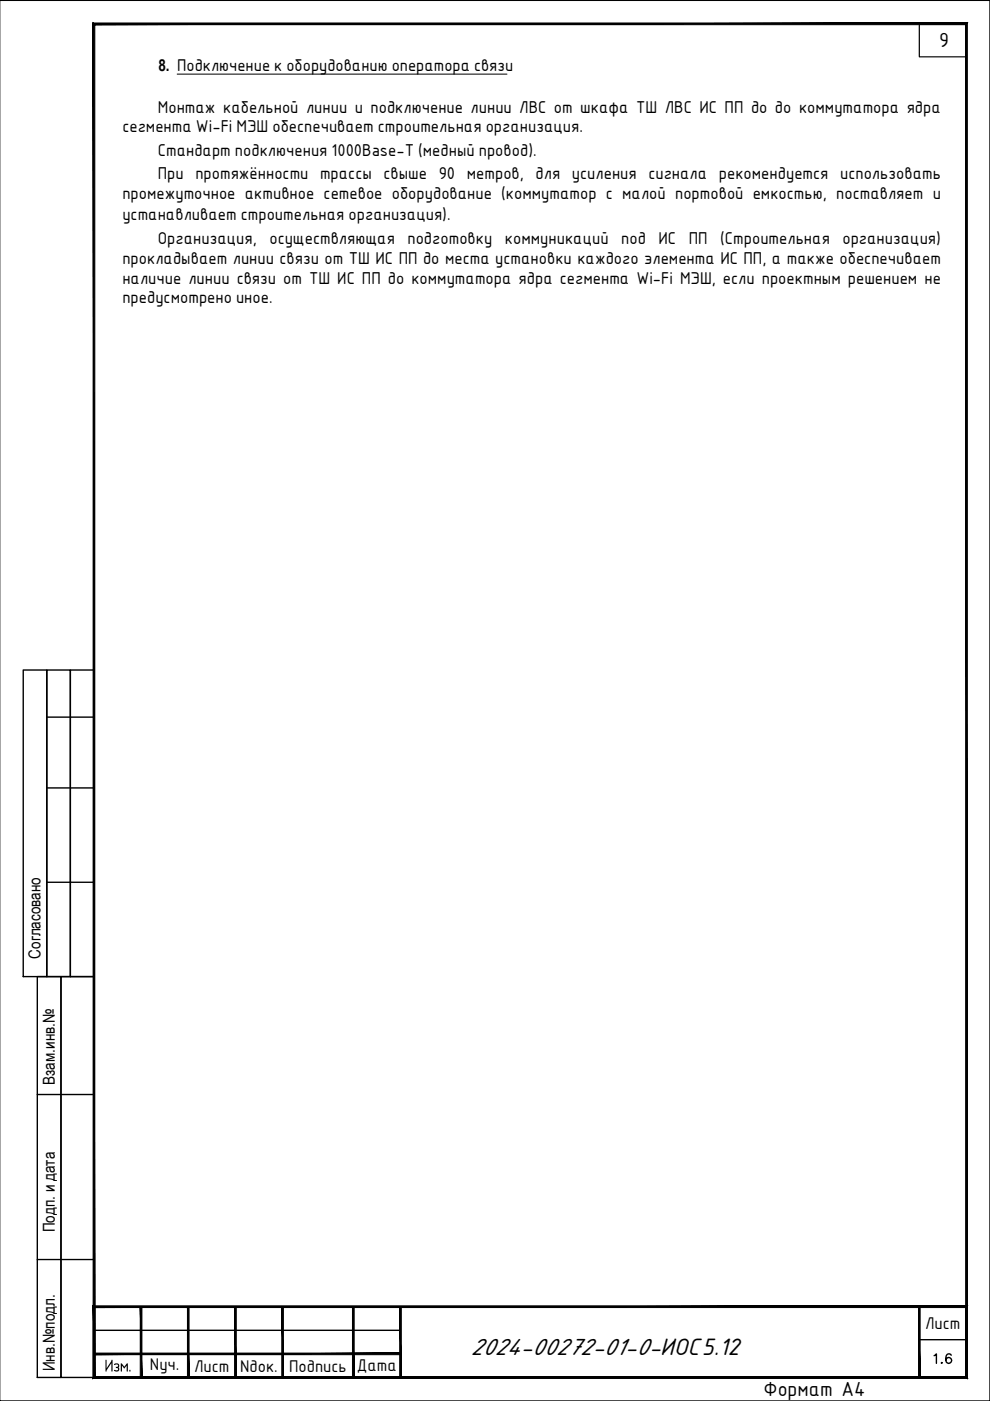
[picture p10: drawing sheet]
<svg xmlns="http://www.w3.org/2000/svg" width="210mm" height="297mm" viewBox="0 0 210 297" stroke-linecap="round" stroke-linejoin="round" font-family="sans-serif">
<defs><g id="words">
<text font-size="5.4" x="99.8" y="287.2">2024-00272-01-0-ИОС5.12</text>
<g font-size="4.7">
<text x="199.2" y="10">9</text>
<text x="161.9" y="296">Формат А4</text>
</g>
<g font-size="3.9">
<text x="196.2" y="281.8">Лист</text>
<text x="22.1" y="290.8">Изм.</text>
<text x="31.8" y="290.4">Nуч.</text>
<text x="41.2" y="290.8">Лист</text>
<text x="50.9" y="290.8">Nдок.</text>
<text x="61.3" y="290.8">Подпись</text>
<text x="75.7" y="290.6">Дата</text>
</g>
<g font-size="3.5">
<text x="33.6" y="15">8. Подключение к оборудованию оператора связи</text>
<text x="33.5" y="23.9">Монтаж кабельной линии и подключение линии ЛВС от шкафа ТШ ЛВС ИС ПП до до коммутатора ядра</text>
<text x="25.9" y="28.1">сегмента Wi-Fi МЭШ обеспечивает строительная организация.</text>
<text x="33.5" y="33">Стандарт подключения 1000Base-T (медный провод).</text>
<text x="33.5" y="37.9">При</text>
<text x="41.4" y="37.9">протяжённости трассы</text>
<text x="81.3" y="37.9">свыше</text>
<text x="93" y="37.9">90</text>
<text x="99" y="37.9">метров,</text>
<text x="113.6" y="37.9">для</text>
<text x="121.3" y="37.9">усиления</text>
<text x="137.5" y="37.9">сигнала рекомендуется</text>
<text x="178.1" y="37.9">использовать</text>
<text x="25.9" y="42.2">промежуточное активное сетевое оборудование (коммутатор с малой портовой емкостью, поставляет и</text>
<text x="25.9" y="46.6">устанавливает строительная организация).</text>
<text x="33.5" y="51.8">Организация,</text>
<text x="57.1" y="51.8">осуществляющая</text>
<text x="86.4" y="51.8">подготовку</text>
<text x="107.1" y="51.8">коммуникаций</text>
<text x="131.7" y="51.8">под</text>
<text x="139.6" y="51.8">ИС</text>
<text x="146" y="51.8">ПП</text>
<text x="152.7" y="51.8">(Строительная</text>
<text x="178.6" y="51.8">организация)</text>
<text x="25.9" y="56">прокладывает линии связи от ТШ ИС ПП до места установки каждого элемента ИС ПП, а также обеспечивает</text>
<text x="25.9" y="60.1">наличие линии связи от ТШ ИС ПП до коммутатора ядра сегмента Wi-Fi МЭШ, если проектным решением не</text>
<text x="25.9" y="64.3">предусмотрено иное.</text>
<text x="8.6" y="203.2" transform="rotate(-90 8.6 203.2)">Согласовано</text>
<text x="11.6" y="230" transform="rotate(-90 11.6 230)">Взам.инв.№</text>
<text x="11.6" y="261.3" transform="rotate(-90 11.6 261.3)">Подп. и дата</text>
<text x="11.6" y="290.7" transform="rotate(-90 11.6 290.7)">Инв.№подл.</text>
</g>
</g></defs>
<!-- layer: 0 -->
<g fill="#000" stroke="#000" stroke-width=".21">
<path d="M19.7 276.9l.4 .3 185-.3zM20.1 277.2l185-.3-.4 .3zM205.1 276.9l-.4 .3 .4 15zM204.7 277.2l.4 15-.4-.3zM19.7 292.2h185.4l-.4-.3zM19.7 292.2l.4-.3h184.6zM19.7 276.9v15.3l.4-.3zM19.7 276.9l.4 .3v14.7z"/>
<path d="M29.7 277.1l.4 14.9v-14.9zM29.7 277.1l.4 14.9h-.4z"/>
<path d="M39.7 277.1l.4 14.9v-14.9zM39.7 277.1l.4 14.9h-.4z"/>
<path d="M49.7 277.1l.4 14.9v-14.9zM49.7 277.1l.4 14.9h-.4z"/>
<path d="M59.7 277.1l.4 14.9v-14.9zM59.7 277.1l.4 14.9h-.4z"/>
<path d="M74.7 277.1l.4 14.9v-14.9zM74.7 277.1l.4 14.9h-.4z"/>
<path d="M84.7 277.1l.4 14.9v-14.9zM84.7 277.1l.4 14.9h-.4z"/>
<path d="M194.7 277.1l.4 14.9v-14.9zM194.7 277.1l.4 14.9h-.4z"/>
<path d="M19.9 286.9v.3l65-.3zM19.9 287.2l65-.3v.3z"/>
<path d="M19.7 292.2l185-.3h-184.6zM19.7 292.2l185-.3 .4 .3zM204.7 5.2v286.7l.4 .3zM204.7 5.2l.4-.3v287.3zM20.1 5.2h184.6l.4-.3zM19.7 4.9h185.4l-185 .3zM19.7 4.9l.4 287v-286.7zM19.7 4.9l.4 287-.4 .3z"/>
</g>
<g fill="none" stroke="#000" stroke-width=".3">
<path d="M-.1 .1h210v296.9h-210M4.9 142.1h5v65h-5zM9.9 142.1h5v65h-5zM9.9 152h10M14.9 142.1h5v65h-5zM9.9 167.1h10M9.9 187.1h10M7.9 207.1h5v84.9h-5zM12.9 207.1h7v84.9h-7zM7.9 232.1h12M7.9 267h12M19.9 282.1h65"/>
<path d="M194.9 284h10M198 287.4l.5-.4v2.1M199.7 288.9l-.1 .1h.2M201.7 287.3a.56 .56 0 0 0-.9-.1 1.14 1.14 0 0 0 .4 1.9 .62 .62 0 0 0 .6-.7 .62 .62 0 0 0-.6-.6 .62 .62 0 0 0-.7 .6"/>
</g>
<path d="M194.9 5.1h10v7h-10z" fill="none" stroke="#000" stroke-width=".25"/>
<path d="M37.6 15.7h69.9" fill="none" stroke="#000" stroke-width=".21"/>
<use href="#words"/>
</svg>
